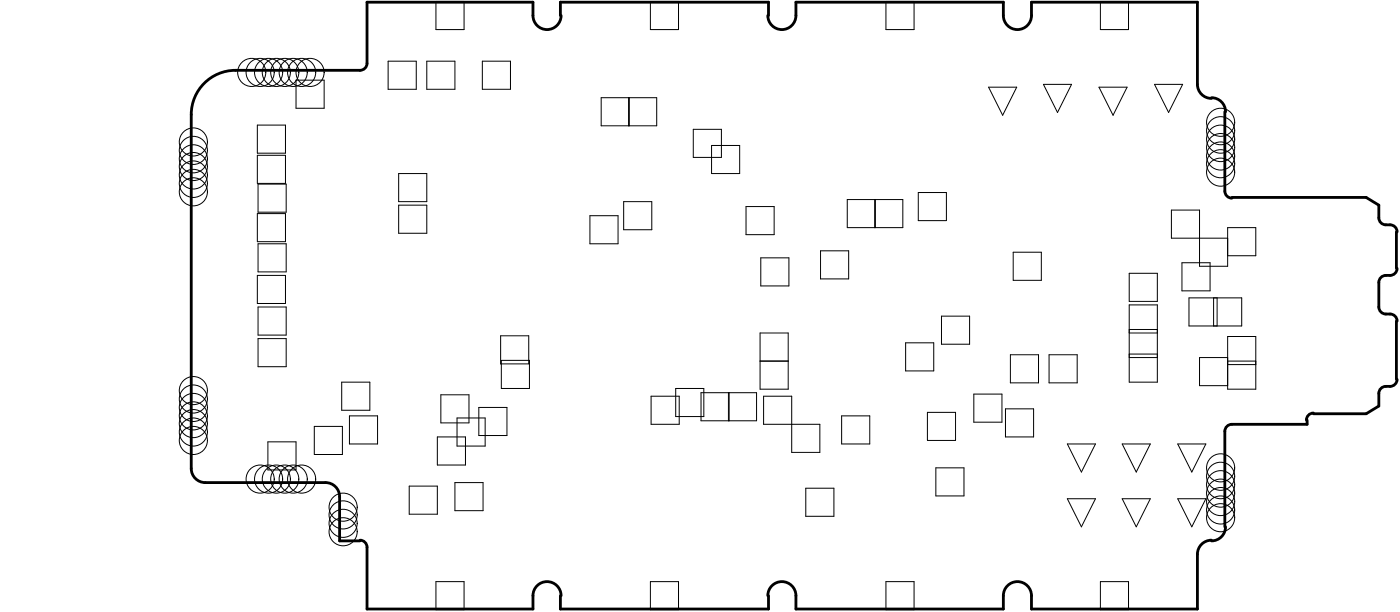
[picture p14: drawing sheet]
<svg xmlns="http://www.w3.org/2000/svg" width="84mm" height="37mm" viewBox="0 0 84 37" stroke-linecap="round" stroke-linejoin="round" font-family="sans-serif">
<g fill="none" stroke="#000" stroke-width=".17">
<path d="M33.6 .9v-.8h12.5v.8M33.7 .9a.84 .84 0 0 1-.9 .9 .84 .84 0 0 1-.8-.9v-.8h-10v3.7l-.2 .4h-7.7a2.65 2.65 0 0 0-2.6 2.7v21.2a.84 .84 0 0 0 .8 .8h7.2a.84 .84 0 0 1 .9 .9v2.6h1.2M46 .9a.84 .84 0 0 0 .9 .9 .84 .84 0 0 0 .8-.9v-.8h12.5v.8a.84 .84 0 0 0 .8 .9 .84 .84 0 0 0 .9-.9v-.8h9.9v5a.84 .84 0 0 0 .9 .8M72.7 5.9a.84 .84 0 0 1 .8 .8M73.5 6.7v4.8v.2l.4 .2M73.9 11.8h8l.8 .5v.8a.5 .5 0 0 0 .7 .4h.2l.2 .4M83.7 13.9v2.2M83.7 19.2v3.5M83.8 16.1a.5 .5 0 0 1-.7 .4l-.4 .2v.2v1.5a.5 .5 0 0 0 .7 .4l.2 .1 .2 .3M21.6 32.4h.2l.2 .4v3.7h10v-.8a.84 .84 0 0 1 .8-.8 .84 .84 0 0 1 .9 .8M33.6 35.7v.8h12.5v-.8M72.7 32.4a.84 .84 0 0 0-.9 .8v3.3h-9.9v-.8a.84 .84 0 0 0-.9-.8 .84 .84 0 0 0-.8 .8v.8h-12.5v-.8a.84 .84 0 0 0-.8-.8 .84 .84 0 0 0-.9 .8"/>
<path d="M73.5 31.6a.84 .84 0 0 1-.8 .8M78.4 25.2v.2h-4.5l-.4 .2v6M78.8 24.8l-.4 .2-.1 .2M83.8 22.7a.5 .5 0 0 1-.7 .5l-.4 .2v.9l-.8 .5h-3.1"/>
</g>
<g fill="none" stroke="#000" stroke-width=".06">
<path d="M15.4 7.5h1.7v1.7h-1.7zM15.4 9.3h1.7v1.7h-1.7zM15.4 12.8h1.7v1.7h-1.7zM15.4 16.5h1.7v1.7h-1.7zM15.5 14.6h1.7v1.7h-1.7zM15.5 11h1.7v1.7h-1.7zM15.5 18.4h1.7v1.7h-1.7zM17.8 4.8h1.6v1.7h-1.6zM23.3 3.7h1.7v1.7h-1.7zM23.9 10.4h1.7v1.7h-1.7zM23.9 12.3h1.7v1.7h-1.7zM25.6 3.7h1.7v1.7h-1.7z"/>
<path d="M26.1 .1h1.7v1.7h-1.7zM28.9 3.7h1.7v1.7h-1.7zM35.4 12.9h1.7v1.7h-1.7zM36.1 5.9h3.3v1.6h-3.3zM37.4 12.1h1.7v1.7h-1.7zM37.7 5.9v1.6M39 .1h1.7v1.7h-1.7zM41.6 7.8h1.7v1.6h-1.7zM42.7 8.7h1.7v1.7h-1.7zM44.7 12.4h1.7v1.7h-1.7zM45.6 20h1.7v3.3h-1.7zM45.6 15.5h1.7v1.6h-1.7z"/>
<path d="M49.2 15h1.7v1.7h-1.7zM50.8 12h3.3v1.6h-3.3zM52.5 12v1.6M53.1 .1h1.7v1.7h-1.7zM55.1 11.5h1.7v1.7h-1.7zM56.5 19h1.6v1.6h-1.6zM59.3 5.2h1.7l-.9 1.7zM60.8 15.1h1.7v1.7h-1.7zM62.6 5.1h1.7l-.9 1.6zM65.9 5.2h1.7l-.8 1.7zM66 .1h1.7v1.7h-1.7zM67.7 18.3h1.7v4.6h-1.7z"/>
<path d="M67.7 20h1.7M67.7 16.4h1.7v1.7h-1.7zM67.7 19.8h1.7M69.2 5.1h1.7l-.8 1.6zM70.9 15.8h1.7v1.6h-1.7zM71.3 17.9h3.2v1.6h-3.2zM72.8 17.9v1.6M73 17.9v1.6M73.6 14.3h-3.3v-1.7h1.6v3.4h1.7v-2.4h1.7v1.7h-1.7M15.5 20.3h1.7v1.7h-1.7zM16.1 26.5h1.7v1.7h-1.7zM18.8 25.6h1.7v1.6h-1.7z"/>
<path d="M20.5 22.9h1.7v1.7h-1.7zM21 24.9h1.6v1.7h-1.6zM24.5 29.1h1.7v1.7h-1.7zM26.1 34.9h1.7v1.7h-1.7zM26.2 26.2h1.7v1.7h-1.7zM26.4 23.7h1.7v1.7h-1.7zM27.3 28.9h1.7v1.7h-1.7zM27.4 25.1h1.7v1.6h-1.7zM28.7 24.4h1.7v1.7h-1.7zM30 20.1h1.7v1.7h-1.7zM30.1 21.6h1.7v1.7h-1.7zM39 34.9h1.7v1.7h-1.7z"/>
<path d="M39 23.8h1.7v1.6h-1.7zM40.5 23.3h1.7v1.7h-1.7zM42 23.5h3.4v1.7h-3.4zM43.7 23.5v1.7M45.6 21.6h1.7M45.8 23.8h1.7v3.3h1.7v-1.7h-3.4zM48.3 29.3h1.7v1.7h-1.7zM50.5 24.9h1.7v1.7h-1.7zM53.1 34.9h1.7v1.7h-1.7zM54.3 20.6h1.7v1.6h-1.7zM55.6 24.7h1.7v1.7h-1.7zM56.1 28h1.7v1.7h-1.7z"/>
<path d="M58.4 23.6h1.7v1.7h-1.7zM60.3 24.5h1.7v1.7h-1.7zM60.6 21.3h1.7v1.7h-1.7zM62.9 21.3h1.7v1.7h-1.7zM64 26.6h1.7l-.8 1.7zM64 29.9h1.7l-.8 1.7zM66 34.9h1.7v1.7h-1.7zM67.3 26.6h1.7l-.9 1.7zM67.3 29.9h1.7l-.9 1.7zM67.7 21.4h1.7M67.7 21.2h1.7M70.6 26.6h1.7l-.8 1.7z"/>
<path d="M70.6 29.9h1.7l-.8 1.7zM73.6 20.2h1.7v3.1h-1.7zM73.6 21.6h1.7M73.6 21.4h-1.7v1.7h1.7M73.6 21.9h1.7"/>
<circle cx="11.6" cy="11.5" r=".84"/>
<circle cx="11.6" cy="10.5" r=".84"/>
<circle cx="11.6" cy="10" r=".84"/>
<circle cx="11.6" cy="8.5" r=".84"/>
<circle cx="11.6" cy="9.5" r=".84"/>
<circle cx="11.6" cy="11" r=".84"/>
<circle cx="11.6" cy="9" r=".84"/>
<circle cx="15.1" cy="4.3" r=".84"/>
<circle cx="15.6" cy="4.3" r=".84"/>
<circle cx="16.1" cy="4.3" r=".84"/>
<circle cx="16.6" cy="4.3" r=".84"/>
<circle cx="17.1" cy="4.3" r=".84"/>
<circle cx="17.6" cy="4.3" r=".84"/>
<circle cx="18.1" cy="4.3" r=".84"/>
<circle cx="18.6" cy="4.3" r=".84"/>
<circle cx="73.2" cy="9.4" r=".84"/>
<circle cx="73.2" cy="10.3" r=".84"/>
<circle cx="73.2" cy="8.3" r=".84"/>
<circle cx="73.2" cy="7.3" r=".84"/>
<circle cx="73.2" cy="9.8" r=".84"/>
<circle cx="73.2" cy="7.8" r=".84"/>
<circle cx="73.2" cy="8.8" r=".84"/>
<circle cx="11.6" cy="24.4" r=".84"/>
<circle cx="11.6" cy="26.4" r=".84"/>
<circle cx="11.6" cy="23.4" r=".84"/>
<circle cx="11.6" cy="25.4" r=".84"/>
<circle cx="11.6" cy="23.9" r=".84"/>
<circle cx="11.6" cy="25.9" r=".84"/>
<circle cx="11.6" cy="24.9" r=".84"/>
<circle cx="15.6" cy="28.7" r=".84"/>
<circle cx="16.1" cy="28.7" r=".84"/>
<circle cx="16.6" cy="28.7" r=".84"/>
<circle cx="17.1" cy="28.7" r=".84"/>
<circle cx="17.6" cy="28.7" r=".84"/>
<circle cx="18.1" cy="28.7" r=".84"/>
<circle cx="20.6" cy="31.4" r=".84"/>
<circle cx="20.6" cy="31.9" r=".84"/>
<circle cx="20.6" cy="30.9" r=".84"/>
<circle cx="20.6" cy="30.4" r=".84"/>
<circle cx="73.2" cy="29.6" r=".84"/>
<circle cx="73.2" cy="30.6" r=".84"/>
<circle cx="73.2" cy="28.6" r=".84"/>
<circle cx="73.2" cy="30.1" r=".84"/>
<circle cx="73.2" cy="28" r=".84"/>
<circle cx="73.2" cy="29.1" r=".84"/>
<circle cx="73.2" cy="31" r=".84"/>
</g>
</svg>
